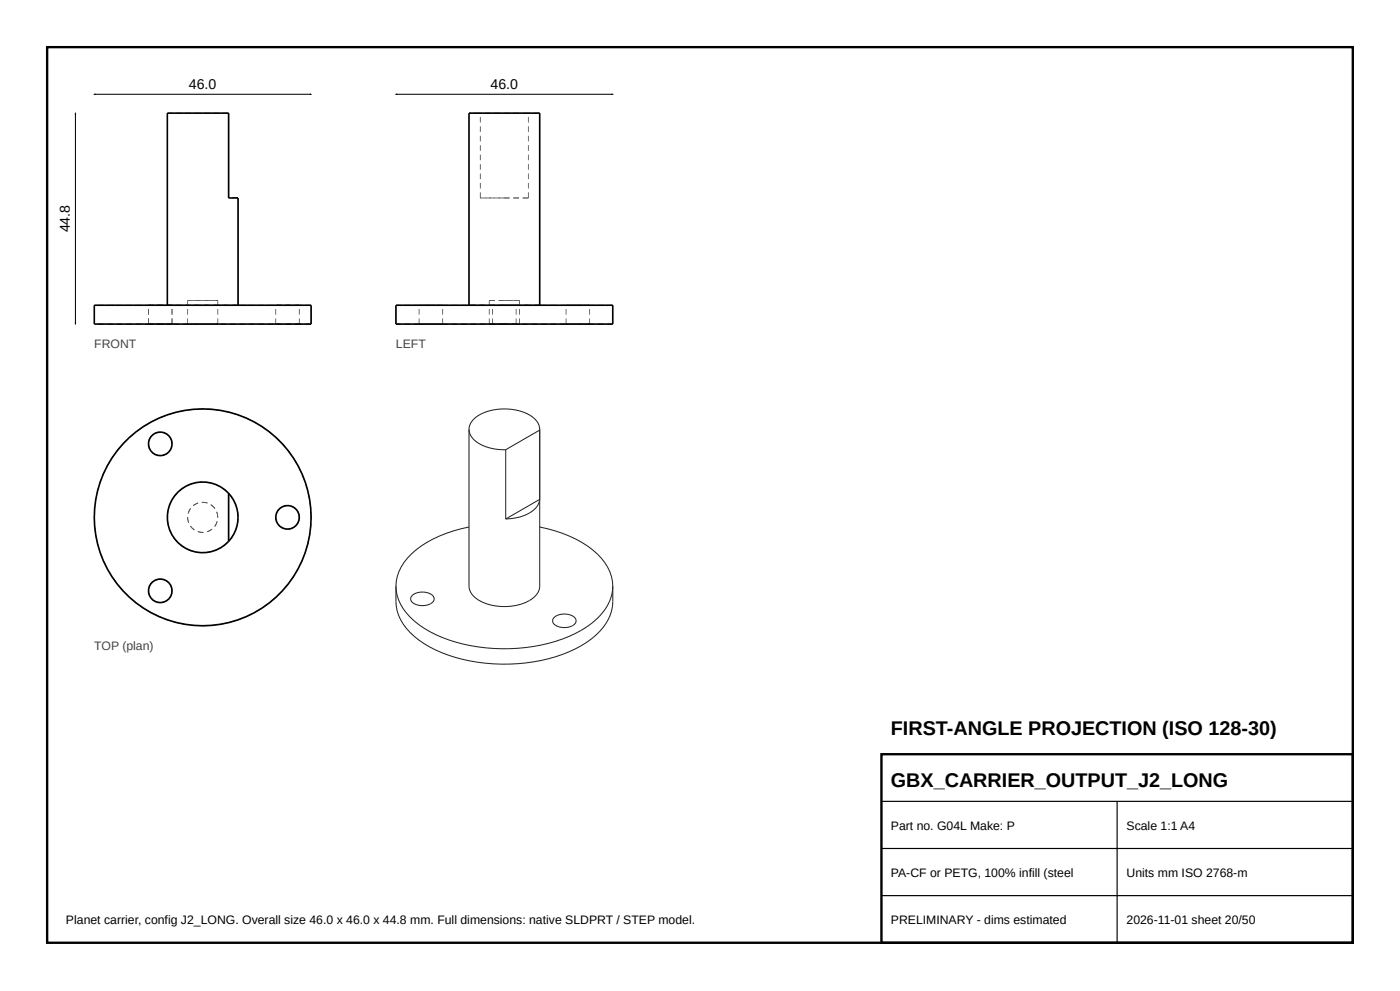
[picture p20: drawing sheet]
<svg xmlns="http://www.w3.org/2000/svg" width="297mm" height="210mm" viewBox="0 0 297 210" stroke-linecap="round" stroke-linejoin="round" font-family="sans-serif">
<defs><g id="words">
<g font-size="4.2">
<text x="189" y="156">FIRST-ANGLE PROJECTION (ISO 128-30)</text>
<text x="189" y="167">GBX_CARRIER_OUTPUT_J2_LONG</text>
</g>
<g font-size="3">
<text x="40.1" y="18.8">46.0</text>
<text x="104.1" y="18.8">46.0</text>
<text x="14.8" y="49.3" transform="rotate(-90 14.8 49.3)">44.8</text>
</g>
<g font-size="2.6" fill="#444">
<text x="20" y="73.8">FRONT</text>
<text x="84" y="73.8">LEFT</text>
<text x="20" y="137.8">TOP (plan)</text>
</g>
<g font-size="2.6">
<text x="189" y="176">Part no. G04L Make: P</text>
<text x="239" y="176">Scale 1:1 A4</text>
<text x="189" y="186">PA-CF or PETG, 100% infill (steel</text>
<text x="239" y="186">Units mm ISO 2768-m</text>
<text x="14" y="196">Planet carrier, config J2_LONG. Overall size 46.0 x 46.0 x 44.8 mm. Full dimensions: native SLDPRT / STEP model.</text>
<text x="189" y="196">PRELIMINARY - dims estimated</text>
<text x="239" y="196">2026-11-01 sheet 20/50</text>
</g>
</g></defs>
<path d="M10 10h277v190h-277zM187 160h100v40h-100z" fill="none" stroke="#000" stroke-width=".5"/>
<path d="M187 170h100M187 180h100M237 170v30M187 190h100" fill="none" stroke="#000" stroke-width=".25"/>
<g fill="#555">
<path d="M49.3 41.9h1.2v.2h-1.2z"/>
<path d="M64.8 64.7h1.2v.1h-1.2zM62.8 64.7h1.2v.1h-1.2zM60.8 64.7h1.2v.1h-1.2zM58.8 64.7h1.2v.1h-1.2zM56.8 64.7h1.2v.1h-1.2zM54.8 64.7h1.2v.1h-1.2zM52.8 64.7h1.2v.1h-1.2zM50.8 64.7h1.2v.1h-1.2zM48.8 64.7h1.2v.1h-1.2zM46.8 64.7h1.2v.1h-1.2zM44.8 64.7h1.2v.1h-1.2zM42.8 64.7h1.2v.1h-1.2zM40.8 64.7h1.2v.1h-1.2zM38.8 64.7h1.2v.1h-1.2zM36.8 64.7h1.2v.1h-1.2zM34.8 64.7h1.2v.1h-1.2zM32.8 64.7h1.2v.1h-1.2zM30.8 64.7h1.2v.1h-1.2zM28.8 64.7h1.2v.1h-1.2zM26.8 64.7h1.2v.1h-1.2zM24.8 64.7h1.2v.1h-1.2zM22.8 64.7h1.2v.1h-1.2zM20.8 64.7h1.2v.1h-1.2z"/>
<path d="M64.8 68.7h1.2v.1h-1.2zM62.8 68.7h1.2v.1h-1.2zM60.8 68.7h1.2v.1h-1.2zM58.8 68.7h1.2v.1h-1.2zM56.8 68.7h1.2v.1h-1.2zM54.8 68.7h1.2v.1h-1.2zM52.8 68.7h1.2v.1h-1.2zM50.8 68.7h1.2v.1h-1.2zM48.8 68.7h1.2v.1h-1.2zM46.8 68.7h1.2v.1h-1.2zM44.8 68.7h1.2v.1h-1.2zM42.8 68.7h1.2v.1h-1.2zM40.8 68.7h1.2v.1h-1.2zM38.8 68.7h1.2v.1h-1.2zM36.8 68.7h1.2v.1h-1.2zM34.8 68.7h1.2v.1h-1.2zM32.8 68.7h1.2v.1h-1.2zM30.8 68.7h1.2v.1h-1.2zM28.8 68.7h1.2v.1h-1.2zM26.8 68.7h1.2v.1h-1.2zM24.8 68.7h1.2v.1h-1.2zM22.8 68.7h1.2v.1h-1.2zM20.8 68.7h1.2v.1h-1.2z"/>
<path d="M35.3 64.7h1.2v.1h-1.2zM33.3 64.7h1.2v.1h-1.2zM31.5 64.7h1v.1h-1z"/>
<path d="M31.5 64.7h1.2v.1h-1.2zM33.5 64.7h1.2v.1h-1.2zM35.5 64.7h1v.1h-1z"/>
<path d="M49.3 64.7h1.2v.1h-1.2zM47.3 64.7h1.2v.1h-1.2zM45.3 64.7h1.2v.1h-1.2zM43.3 64.7h1.2v.1h-1.2zM41.3 64.7h1.2v.1h-1.2zM39.3 64.7h1.2v.1h-1.2zM37.3 64.7h1.2v.1h-1.2zM35.5 64.7h1v.1h-1z"/>
<path d="M35.5 64.7h1.2v.1h-1.2zM37.5 64.7h1.2v.1h-1.2zM39.5 64.7h1.2v.1h-1.2zM41.5 64.7h1.2v.1h-1.2zM43.5 64.7h1.2v.1h-1.2zM45.5 64.7h1.2v.1h-1.2zM47.5 64.7h1.2v.1h-1.2zM49.5 64.7h1v.1h-1z"/>
<path d="M62.3 64.7h1.2v.1h-1.2zM60.3 64.7h1.2v.1h-1.2zM58.5 64.7h1v.1h-1z"/>
<path d="M58.5 64.7h1.2v.1h-1.2zM60.5 64.7h1.2v.1h-1.2zM62.5 64.7h1v.1h-1z"/>
<path d="M35.3 64.7h1.2v.1h-1.2zM33.3 64.7h1.2v.1h-1.2zM31.5 64.7h1v.1h-1z"/>
<path d="M31.5 64.7h1.2v.1h-1.2zM33.5 64.7h1.2v.1h-1.2zM35.5 64.7h1v.1h-1z"/>
<path d="M35.3 68.7h1.2v.1h-1.2zM33.3 68.7h1.2v.1h-1.2zM31.5 68.7h1v.1h-1z"/>
<path d="M31.5 68.7h1.2v.1h-1.2zM33.5 68.7h1.2v.1h-1.2zM35.5 68.7h1v.1h-1z"/>
<path d="M45 68.7h1.2v.1h-1.2zM43 68.7h1.2v.1h-1.2zM41 68.7h1.2v.1h-1.2zM39.8 68.7h.4v.1h-.4z"/>
<path d="M39.8 68.7h1.2v.1h-1.2zM41.8 68.7h1.2v.1h-1.2zM43.8 68.7h1.2v.1h-1.2zM45.8 68.7h.4v.1h-.4z"/>
<path d="M62.3 68.7h1.2v.1h-1.2zM60.3 68.7h1.2v.1h-1.2zM58.5 68.7h1v.1h-1z"/>
<path d="M58.5 68.7h1.2v.1h-1.2zM60.5 68.7h1.2v.1h-1.2zM62.5 68.7h1v.1h-1z"/>
<path d="M35.3 68.7h1.2v.1h-1.2zM33.3 68.7h1.2v.1h-1.2zM31.5 68.7h1v.1h-1z"/>
<path d="M31.5 68.7h1.2v.1h-1.2zM33.5 68.7h1.2v.1h-1.2zM35.5 68.7h1v.1h-1z"/>
<path d="M36.4 67.5h.2v1.2h-.2zM36.4 65.5h.2v1.2h-.2z"/>
<path d="M47.3 23.9h1.2v.2h-1.2zM45.3 23.9h1.2v.2h-1.2zM43.3 23.9h1.2v.2h-1.2zM41.3 23.9h1.2v.2h-1.2zM39.3 23.9h1.2v.2h-1.2zM37.3 23.9h1.2v.2h-1.2zM35.5 23.9h1v.2h-1z"/>
<path d="M48.4 40.8h.2v1.2h-.2zM48.4 38.8h.2v1.2h-.2zM48.4 36.8h.2v1.2h-.2zM48.4 34.8h.2v1.2h-.2zM48.4 32.8h.2v1.2h-.2zM48.4 30.8h.2v1.2h-.2zM48.4 28.8h.2v1.2h-.2zM48.4 26.8h.2v1.2h-.2zM48.4 24.8h.2v1.2h-.2z"/>
<path d="M63.4 67.5h.2v1.2h-.2zM63.4 65.5h.2v1.2h-.2z"/>
<path d="M36.4 67.5h.2v1.2h-.2zM36.4 65.5h.2v1.2h-.2z"/>
<path d="M45 63.7h1.2v.1h-1.2zM43 63.7h1.2v.1h-1.2zM41 63.7h1.2v.1h-1.2zM39.8 63.7h.4v.1h-.4z"/>
<path d="M39.8 63.7h1.2v.1h-1.2zM41.8 63.7h1.2v.1h-1.2zM43.8 63.7h1.2v.1h-1.2zM45.8 63.7h.4v.1h-.4z"/>
<path d="M46.1 67.5h.2v1.2h-.2zM46.1 65.5h.2v1.2h-.2zM46.1 63.7h.2v1h-.2z"/>
<path d="M31.4 67.5h.2v1.2h-.2zM31.4 65.5h.2v1.2h-.2z"/>
<path d="M58.4 67.5h.2v1.2h-.2zM58.4 65.5h.2v1.2h-.2z"/>
<path d="M31.4 67.5h.2v1.2h-.2zM31.4 65.5h.2v1.2h-.2z"/>
<path d="M39.7 67.5h.2v1.2h-.2zM39.7 65.5h.2v1.2h-.2zM39.7 63.7h.2v1h-.2z"/>
</g>
<path d="M20 64.7h46v4h-46zM35.5 64.7v-40.7h13v18h2v22.7" fill="none" stroke="#000" stroke-width=".35"/>
<g fill="#555">
<path d="M65.9 108.6l.1-.1 .1 1.2-.2 .1zM65.7 106.6l.2-.1 .1 1.2-.2 .1zM65.3 104.6h.2l.2 1.2h-.1zM64.8 102.7l.2-.1 .3 1.2h-.2zM64.1 100.8h.2l.4 1.1h-.2zM63.2 99l.2-.1 .5 1.1-.1 .1zM62.2 97.3l.2-.1 .6 1-.2 .1zM61.1 95.7l.1-.1 .7 1-.1 .1zM59.9 94l.8 1-.1 .1-.8-.9zM58.5 92.6l.9 .9-.2 .1-.8-.8zM56.9 91.4l1 .7-.1 .2-.7-.7-.3-.1zM55.3 90.2l1 .7-.1 .1-.6-.5-.4-.1zM53.5 89.2l1.1 .6-.1 .2-.6-.5-.4-.1zM51.7 88.4l1.1 .5v.1l-.6-.3-.5-.1zM49.8 87.7l1.2 .4-.1 .2-.4-.3-.7-.1zM47.9 87.2l1.2 .3-.1 .2-.4-.2-.7-.1zM45.9 86.9l1.2 .1v.2l-.3-.1-.9-.1zM43.9 86.7l1.2 .1v.1h-1.2zM41.9 86.7h1.2v.1l-1.2 .1zM39.9 86.9l1.2-.2v.2l-1.2 .2zM37.9 87.2l1.2-.2 .1 .2-1.2 .2zM36 87.8l1.2-.4v.2l-1.1 .3zM34.1 88.4l1.1-.4 .1 .2-1.1 .4zM32.3 89.3l1.1-.5 .1 .1-1.1 .6zM30.6 90.3l1-.6 .1 .1-1 .7zM28.9 91.5l1-.7 .1 .1-1 .7zM27.4 92.7l.9-.7 .1 .1-.9 .8zM26 94.1l.8-.8 .1 .1-.8 .9zM25.4 94.8l.2 .1-.8 .9-.1-.1zM24.2 96.4l.2 .1-.7 .7v.2h-.2zM23.1 98l.2 .1-.5 .7-.1 .4-.2-.1zM22.2 99.8l.1 .1-.4 .6v.5l-.2-.1zM21.4 101.7h.2l-.4 .6v.6l-.2-.1zM20.8 103.6h.1l-.2 .5v.7l-.2-.1zM20.3 105.5l.2 .1-.2 .4v.7h-.2zM20 107.5h.2l-.1 .3v.9h-.1zM19.9 109.5h.2v1.2h-.1zM20 111.5h.2l.1 1.2h-.2zM20.2 113.5h.2l.2 1.2h-.1zM20.6 115.5l.2-.1 .4 1.2h-.2zM21.2 117.4l.2-.1 .4 1.2h-.1zM22 119.3l.1-.1 .6 1.1h-.2zM22.9 121h.1l.6 1-.1 .1zM23.9 122.8l.2-.2 .7 1-.2 .1zM25.1 124.4l.2-.2 .8 1-.2 .1zM26.5 125.9l.1-.2 .9 .9-.2 .1zM28.1 127.1l.9 .8-.1 .1-1-.8zM29.6 128.3l1 .7-.1 .2-1-.7zM31.3 129.4l.8 .6h.2l-.1 .2-1-.6zM33 130.4l.8 .4 .3 .1v.1l-1.1-.5zM34.9 131.1l.6 .4h.5l-.1 .2-1.1-.4zM36.8 131.8l.6 .2 .5 .1v.1l-1.2-.3zM38.7 132.2l.5 .2h.7l-.1 .2-1.1-.2zM40.7 132.5l.4 .2 .8-.1-.1 .2-1.2-.1zM42.7 132.6l.3 .1 .8-.1 .1 .2h-1.3zM44.6 132.6l.3 .1 .9-.2v.1l-1.2 .2zM46.6 132.4l1.2-.3v.2l-1.2 .2zM48.6 132l1.1-.4 .1 .2-1.2 .3zM50.5 131.4l1.1-.4 .1 .1-1.2 .5zM52.3 130.7l1.1-.6 .1 .2-1.1 .5zM54.1 129.8l1-.6 .1 .1-1 .6zM55.8 128.7l1-.7 .1 .2-1 .7zM57.4 127.5l.9-.7 .1 .1-.9 .8zM58.9 126.2l.8-.8 .2 .1-.9 .9zM61 123.9l.2 .1-.8 .9-.1-.1zM62.2 122.3h.2l-.7 1-.2-.1zM63.2 120.5l.2 .1-.6 1.1-.2-.1zM64.1 118.7l.1 .1-.5 1.1-.1-.1zM64.8 116.9h.1l-.4 1.2-.1-.1 .4-.8zM65.3 115h.2l-.3 1.2-.2-.1 .3-.7zM65.7 113h.1l-.2 1.2h-.1l.2-.7zM65.9 111h.1l-.1 1.2h-.1l.1-.6zM65.9 109.7l.2 .1v.4h-.2z"/>
<path d="M50.3 108.6l.2-.1 .1 1.2-.2 .1zM49.7 106.7l.2-.1 .4 1.2h-.2l.1-.2zM48.7 105l.1-.1 .7 1-.1 .1-.1-.3zM47.3 103.5l1 .8-.2 .1-.2-.3-.7-.4zM45.5 102.6l1.2 .5-.1 .2-.5-.4-.6-.1zM43.6 102.2l1.2 .2-.1 .2-.6-.3-.5 .1zM41.6 102.3l1.2-.1v.2l-.9-.1-.3 .2zM39.7 103l1.1-.5v.2l-.9 .2-.2 .2zM38 104.1l.9-.8 .1 .2-.9 .7zM37.3 104.8l.1-.2 .1 .2h-.2l-.5 .9-.1-.1zM36.3 106.3l.1 .1-.2 .2-.2 .9-.2-.1zM35.6 108.2h.2l-.2 .5v.7h-.2zM35.4 110.2h.2v.6l.2 .6h-.2zM35.8 112.2l.2-.1 .2 .8 .3 .3-.2 .1zM36.7 114l.2-.1 .4 .8 .3 .1-.1 .1zM38.2 115.4l.7 .7h.2v.1l-1-.7zM39.8 116.4l1.1 .5v.1l-1.1-.4zM41.7 117l.2 .2h1v.1l-1.2-.1zM43.7 117.1l.4 .1 .7-.3 .1 .2-1.2 .2zM45.6 116.7l.5-.1 .6-.4 .1 .1-1.1 .5zM47.3 115.7l.6-.3 .3-.4 .2 .1-1 .8zM49.4 113.4l.2 .1-.7 1-.1-.1 .5-.6zM50.2 111.6h.1l-.3 1.2-.2-.1 .4-.8zM50.4 109.7l.2 .1-.1 1h-.2z"/>
<path d="M36.1 124.2l.2-.1 .3 1.2h-.2v-.6zM34.7 122.9l1.1 .6-.1 .1-.4-.4-.6-.2zM32.7 123.1l1.2-.3v.1h-.4l-.7 .4zM32.1 123.6l.1 .1-.2 .2-.3 .5v.3h-.2zM31.4 125.5h.2l.1 .8 .3 .3-.2 .1zM32.3 127.3l.2-.1 .4 .4 .6 .1-.1 .2zM34.2 127.7h.6l.5-.3 .1 .1-.6 .3-.5 .1zM36.4 125.8h.1v.2l-.5 .9-.1-.1 .3-.3z"/>
<path d="M45.9 108.6h.1l.3 1.1-.2 .1v-.7zM44.8 107l.9 .8-.2 .1-.4-.6-.4-.2zM42.8 106.5l1.2 .1v.2l-.8-.2-.4 .1zM40.9 107.2l1.1-.6 .1 .2-.9 .3-.2 .2zM40.4 107.8l.1 .1-.2 .2-.3 .8h-.2zM39.7 109.7h.2l-.1 .4 .3 .7-.2 .1zM40.3 111.6l.2-.1 .2 .4 .6 .4-.1 .2zM42 112.7l.5 .2h.7l-.1 .1-1.2-.1zM43.9 112.7l.6-.1 .4-.4 .1 .1-1 .6zM46 110.6h.2l-.6 1.1-.1-.1 .4-.5zM46.1 109.7l.2 .1z"/>
<path d="M63.1 108.6h.2l.3 1.1-.2 .1v-.7zM61.7 107.3l1.1 .6-.1 .1-.4-.4-.6-.2zM59.7 107.5l1.2-.3v.2l-.4-.1-.7 .4zM59.1 108l.1 .1-.2 .2-.3 .5v.3h-.2zM58.4 109.9h.2l.1 .8 .3 .3-.2 .1zM59.3 111.7l.2-.1 .4 .4 .6 .1-.1 .2zM61.2 112.1h.6l.5-.3 .1 .1-.6 .3-.5 .1zM63.4 110.2h.1v.2l-.5 .9-.1-.1 .3-.2z"/>
<path d="M36.1 93h.2l.3 1.1-.2 .1v-.7zM34.7 91.7l1.1 .6-.1 .1-.4-.4-.6-.1zM32.7 91.9l1.2-.3v.2l-.4-.1-.7 .4zM32.1 92.4l.1 .2-.2 .1-.3 .5v.4l-.2-.1zM31.4 94.3h.2l.1 .8 .3 .3-.2 .1zM32.3 96.1l.2-.1 .4 .4 .6 .1-.1 .2zM34.2 96.5h.6l.5-.3 .1 .1-.6 .3-.5 .1zM36.4 94.6h.1v.2l-.5 1-.1-.2 .3-.2z"/>
<path d="M45.9 108.6h.1l.3 1.1-.2 .1v-.7zM44.8 107l.9 .8-.2 .1-.4-.6-.4-.2zM42.8 106.5l1.2 .1v.2l-.8-.2-.4 .1zM40.9 107.2l1.1-.6 .1 .2-.9 .3-.2 .2zM40.4 107.8l.1 .1-.2 .2-.3 .8h-.2zM39.7 109.7h.2l-.1 .4 .3 .7-.2 .1zM40.3 111.6l.2-.1 .2 .4 .6 .4-.1 .2zM42 112.7l.5 .2h.7l-.1 .1-1.2-.1zM43.9 112.7l.6-.1 .4-.4 .1 .1-1 .6zM46 110.6h.2l-.6 1.1-.1-.1 .4-.5zM46.1 109.7l.2 .1z"/>
<path d="M48.4 113.6h.2v1.2h-.2zM48.4 111.6h.2v1.2h-.2zM48.4 109.6h.2v1.2h-.2zM48.4 107.6h.2v1.2h-.2zM48.4 105.6h.2v1.2h-.2zM48.4 104.6h.2v.2h-.2z"/>
</g>
<g fill="none" stroke="#000" stroke-width=".35">
<path d="M48.5 104.6a7.5 7.5 0 0 0-10.7-.2 7.5 7.5 0 0 0 0 10.7 7.5 7.5 0 0 0 10.7-.3M48.5 104.6a7.5 7.5 0 0 1 0 10.2M48.5 104.6v10.2"/>
<circle cx="34" cy="94.2" r="2.5"/>
<circle cx="43" cy="109.7" r="23"/>
<circle cx="61" cy="109.7" r="2.5"/>
<circle cx="34" cy="125.3" r="2.5"/>
</g>
<g fill="#555">
<path d="M105.8 64.7h1.2v.1h-1.2zM103.8 64.7h1.2v.1h-1.2zM101.8 64.7h1.2v.1h-1.2zM99.8 64.7h1.2v.1h-1.2zM97.8 64.7h1.2v.1h-1.2zM95.8 64.7h1.2v.1h-1.2zM93.8 64.7h1.2v.1h-1.2zM91.8 64.7h1.2v.1h-1.2zM89.8 64.7h1.2v.1h-1.2zM87.8 64.7h1.2v.1h-1.2zM85.8 64.7h1.2v.1h-1.2zM84 64.7h1v.1h-1z"/>
<path d="M128.8 64.7h1.2v.1h-1.2zM126.8 64.7h1.2v.1h-1.2zM124.8 64.7h1.2v.1h-1.2zM122.8 64.7h1.2v.1h-1.2zM120.8 64.7h1.2v.1h-1.2zM118.8 64.7h1.2v.1h-1.2zM116.8 64.7h1.2v.1h-1.2zM114.8 64.7h1.2v.1h-1.2zM112.8 64.7h1.2v.1h-1.2zM110.8 64.7h1.2v.1h-1.2zM108.8 64.7h1.2v.1h-1.2zM107 64.7h1v.1h-1z"/>
<path d="M105.8 68.7h1.2v.1h-1.2zM103.8 68.7h1.2v.1h-1.2zM101.8 68.7h1.2v.1h-1.2zM99.8 68.7h1.2v.1h-1.2zM97.8 68.7h1.2v.1h-1.2zM95.8 68.7h1.2v.1h-1.2zM93.8 68.7h1.2v.1h-1.2zM91.8 68.7h1.2v.1h-1.2zM89.8 68.7h1.2v.1h-1.2zM87.8 68.7h1.2v.1h-1.2zM85.8 68.7h1.2v.1h-1.2zM84 68.7h1v.1h-1z"/>
<path d="M128.8 68.7h1.2v.1h-1.2zM126.8 68.7h1.2v.1h-1.2zM124.8 68.7h1.2v.1h-1.2zM122.8 68.7h1.2v.1h-1.2zM120.8 68.7h1.2v.1h-1.2zM118.8 68.7h1.2v.1h-1.2zM116.8 68.7h1.2v.1h-1.2zM114.8 68.7h1.2v.1h-1.2zM112.8 68.7h1.2v.1h-1.2zM110.8 68.7h1.2v.1h-1.2zM108.8 68.7h1.2v.1h-1.2zM107 68.7h1v.1h-1z"/>
<path d="M121.4 64.7h1.2v.1h-1.2zM120.1 64.7h.5a.26 .26 0 0 1-.3 .2 .26 .26 0 0 1-.2-.2z"/>
<path d="M120.1 64.7h1.2v.1h-1.2zM122.1 64.7h1.2v.1h-1.2zM124.1 64.7h1v.1h-1z"/>
<path d="M123.9 64.7h.5a.48 .48 0 0 1 .7 .1h-1.2zM122.6 64.7h.5v.1h-.5z"/>
<path d="M105.8 64.7h1.2v.1h-1.2zM103.8 64.7h1.2v.1h-1.2zM101.8 64.7h1.2v.1h-1.2zM99.8 64.7h1.2v.1h-1.2z"/>
<path d="M99.5 64.7h1.2v.1h-1.2zM101.5 64.7h1.2v.1h-1.2zM103.5 64.7h1.2v.1h-1.2zM105.5 64.7h1.2v.1h-1.2zM107.5 64.7h1.2v.1h-1.2zM109.5 64.7h1.2v.1h-1.2zM111.5 64.7h1.2v.1h-1.2zM113.5 64.7h1v.1h-1z"/>
<path d="M113.3 64.7h1.2v.1h-1.2zM111.3 64.7h1.2v.1h-1.2zM109.3 64.7h1.2v.1h-1.2zM107.3 64.7h1.2v.1h-1.2z"/>
<path d="M105.8 64.7h1.2v.1h-1.2zM104.5 64.7h.5a.25 .25 0 0 1-.2 .2 .25 .25 0 0 1-.3-.2z"/>
<path d="M104.5 64.7h1.2v.1h-1.2zM106.5 64.7h1.2v.1h-1.2zM108.5 64.7h1v.1h-1z"/>
<path d="M108.3 64.7h.5a.48 .48 0 0 1 .7 .1h-1.2zM107 64.7h.5v.1h-.5z"/>
<path d="M90.2 64.7h1.2v.1h-1.2zM88.9 64.7h.5a.25 .25 0 0 1-.2 .2 .25 .25 0 0 1-.3-.2z"/>
<path d="M88.9 64.7h1.2v.1h-1.2zM90.9 64.7h1.2v.1h-1.2zM92.9 64.7h1v.1h-1z"/>
<path d="M92.7 64.7h.5a.48 .48 0 0 1 .7 .1h-1.2zM91.4 64.7h.5v.1h-.5z"/>
<path d="M121.4 68.7h1.2v.1h-1.2zM120.1 68.7h.5a.26 .26 0 0 1-.3 .2 .26 .26 0 0 1-.2-.2z"/>
<path d="M120.1 68.7h1.2v.1h-1.2zM122.1 68.7h1.2v.1h-1.2zM124.1 68.7h1v.1h-1z"/>
<path d="M123.9 68.7h.5a.48 .48 0 0 1 .7 .1h-1.2zM122.6 68.7h.5v.1h-.5z"/>
<path d="M105.8 68.7h1.2v.1h-1.2zM103.8 68.7h1.2v.1h-1.2z"/>
<path d="M103.8 68.7h1.2v.1h-1.2zM105.8 68.7h1.2v.1h-1.2zM107.8 68.7h1.2v.1h-1.2zM109.8 68.7h.4v.1h-.4z"/>
<path d="M109 68.7h1.2v.1h-1.2zM107 68.7h1.2v.1h-1.2z"/>
<path d="M105.8 68.7h1.2v.1h-1.2zM104.5 68.7h.5a.25 .25 0 0 1-.2 .2 .25 .25 0 0 1-.3-.2z"/>
<path d="M104.5 68.7h1.2v.1h-1.2zM106.5 68.7h1.2v.1h-1.2zM108.5 68.7h1v.1h-1z"/>
<path d="M108.3 68.7h.5a.48 .48 0 0 1 .7 .1h-1.2zM107 68.7h.5v.1h-.5z"/>
<path d="M90.2 68.7h1.2v.1h-1.2zM88.9 68.7h.5a.25 .25 0 0 1-.2 .2 .25 .25 0 0 1-.3-.2z"/>
<path d="M88.9 68.7h1.2v.1h-1.2zM90.9 68.7h1.2v.1h-1.2zM92.9 68.7h1v.1h-1z"/>
<path d="M92.7 68.7h.5a.48 .48 0 0 1 .7 .1h-1.2zM91.4 68.7h.5v.1h-.5z"/>
<path d="M100.7 23.9h1.2v.2h-1.2zM99.5 23.9h.4v.2h-.4z"/>
<path d="M113.3 23.9h.6a.39 .39 0 0 1 .6 .2h-1.2zM112.1 23.9h.4v.2h-.4z"/>
<path d="M112 40.8h.2v1.2h-.2zM112 38.8h.2v1.2h-.2zM112 36.8h.2v1.2h-.2zM112 34.8h.2v1.2h-.2zM112 32.8h.2v1.2h-.2zM112 30.8h.2v1.2h-.2zM112 28.8h.2v1.2h-.2zM112 26.8h.2v1.2h-.2zM112 24.8h.2v1.2h-.2z"/>
<path d="M110.9 41.9h1.2v.2h-1.2zM108.9 41.9h1.2v.2h-1.2zM107 41.9h1.1v.2h-1.1z"/>
<path d="M105.8 41.9h1.2v.2h-1.2zM103.8 41.9h1.2v.2h-1.2zM101.9 41.9h1.1v.2h-1.1z"/>
<path d="M101.8 40.8h.2v1.2h-.2zM101.8 38.8h.2v1.2h-.2zM101.8 36.8h.2v1.2h-.2zM101.8 34.8h.2v1.2h-.2zM101.8 32.8h.2v1.2h-.2zM101.8 30.8h.2v1.2h-.2zM101.8 28.8h.2v1.2h-.2zM101.8 26.8h.2v1.2h-.2zM101.8 24.8h.2v1.2h-.2z"/>
<path d="M105.8 63.7h1.2v.1h-1.2zM103.8 63.7h1.2v.1h-1.2z"/>
<path d="M103.8 63.7h1.2v.1h-1.2zM105.8 63.7h1.2v.1h-1.2zM107.8 63.7h1.2v.1h-1.2zM109.8 63.7h.4v.1h-.4z"/>
<path d="M109 63.7h1.2v.1h-1.2zM107 63.7h1.2v.1h-1.2z"/>
<path d="M110.9 23.9h1.2v.2h-1.2zM108.9 23.9h1.2v.2h-1.2zM106.9 23.9h1.2v.2h-1.2zM104.9 23.9h1.2v.2h-1.2zM102.9 23.9h1.2v.2h-1.2zM101.9 23.9h.2v.2h-.2z"/>
<path d="M110.9 41.9h1.2v.2h-1.2zM108.9 41.9h1.2v.2h-1.2zM106.9 41.9h1.2v.2h-1.2zM104.9 41.9h1.2v.2h-1.2zM102.9 41.9h1.2v.2h-1.2zM101.9 41.9h.2v.2h-.2z"/>
<path d="M125 67.5h.2v1.2h-.2zM125 65.5h.2v1.2h-.2z"/>
<path d="M120 67.5h.2v1.2h-.2zM120 65.5h.2v1.2h-.2z"/>
<path d="M109.4 67.5h.2v1.2h-.2zM109.4 65.5h.2v1.2h-.2z"/>
<path d="M104.4 67.5h.2v1.2h-.2zM104.4 65.5h.2v1.2h-.2z"/>
<path d="M93.8 67.5h.2v1.2h-.2zM93.8 65.5h.2v1.2h-.2z"/>
<path d="M88.8 67.5h.2v1.2h-.2zM88.8 65.5h.2v1.2h-.2z"/>
<path d="M110.1 67.5h.2v1.2h-.2zM110.1 65.5h.2v1.2h-.2zM110.1 63.7h.2v1h-.2z"/>
<path d="M103.7 67.5h.2v1.2h-.2zM103.7 65.5h.2v1.2h-.2zM103.7 63.7h.2v1h-.2z"/>
</g>
<path d="M84 64.7h46v4h-46zM99.5 64.7v-40.7h15v40.7" fill="none" stroke="#000" stroke-width=".35"/>
<path d="M99.5 91.1v33.2a3.8 3.8 0 0 0 2.7 3.4 11.3 11.3 0 0 0 11-.9l1-1.2 .3-1.3v-33.2M99.5 91.1a4.4 4.4 0 0 1 3.3-3.6 11.3 11.3 0 0 1 10.4 1.2l1 1.1 .3 1.3M99.5 91.1a4.5 4.5 0 0 0 3.5 3.6l2 .6 2.3 .1M107.3 95.4v14.7M114.5 91.1v.1l-7.2 4.2M99.5 111.8a23.4 23.4 0 0 0-13.1 6.6 9.1 9.1 0 0 0-2.4 5.9M107.3 110.1l7.2-4.2a4.5 4.5 0 0 1-3.3 3.5 11.3 11.3 0 0 1-3.9 .7zM114.5 111.8a23.4 23.4 0 0 1 13.1 6.6 9.1 9.1 0 0 1 2.4 5.9M84 124.3a10.3 10.3 0 0 0 4.9 8.2 31.6 31.6 0 0 0 19.2 5.1 30.4 30.4 0 0 0 17.4-5.3 10.4 10.4 0 0 0 4.5-8M84 124.3a12.3 12.3 0 0 0 1 7.2 17.7 17.7 0 0 0 10.2 7.5 37.1 37.1 0 0 0 26.8-1.3 13.5 13.5 0 0 0 7.8-8.1 16.2 16.2 0 0 0 .2-5.3M87.5 126.2a3.6 3.6 0 0 1 4.4 .3 1.05 1.05 0 0 1-.5 1.6 3.3 3.3 0 0 1-4.2-.6l-.1-.2a.99 .99 0 0 1 .4-1.1zM117.6 130.9a3.6 3.6 0 0 1 4.4 .2 1.05 1.05 0 0 1-.5 1.6 3.3 3.3 0 0 1-4.2-.6v-.2a.99 .99 0 0 1 .3-1z" fill="none" stroke="#222" stroke-width=".22"/>
<path d="M20 20h46M84 20h46M16 24v44.7" fill="none" stroke="#000" stroke-width=".21"/>
<path d="M65.7 19.8l.6 .2-.6 .2zM129.7 19.8l.6 .2-.6 .2zM16 23.7l.2 .6h-.4zM19.7 20l.6-.2v.4zM83.7 20l.6-.2v.4zM15.8 68.5h.4l-.2 .5z" fill="#000"/>
<use href="#words"/>
</svg>
